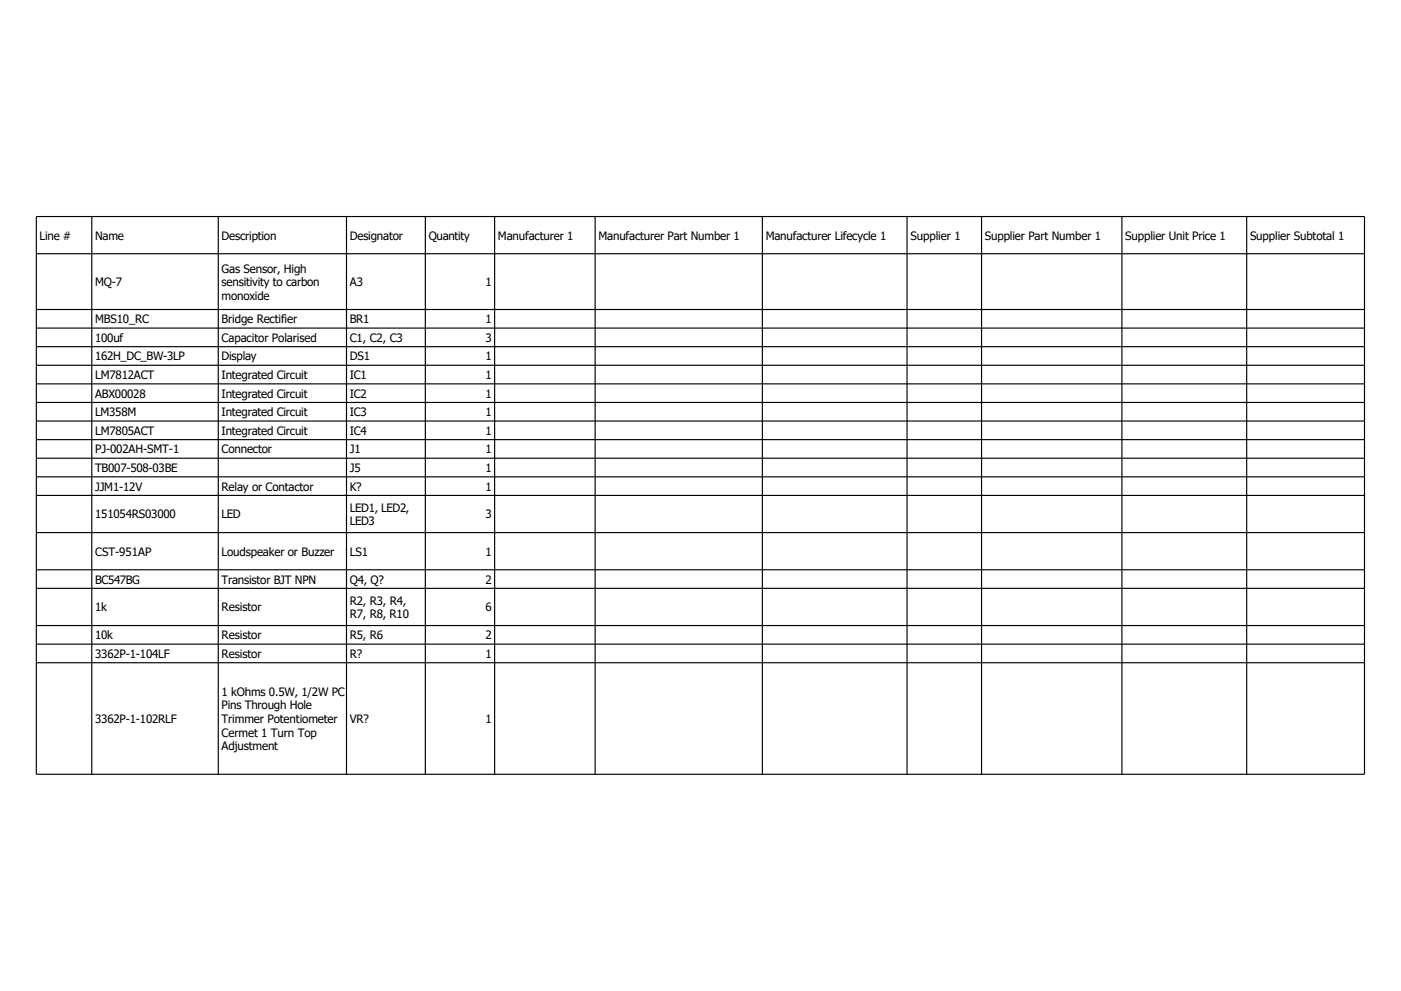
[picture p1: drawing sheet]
<svg xmlns="http://www.w3.org/2000/svg" width="297mm" height="210mm" viewBox="0 0 297 210" stroke-linecap="round" stroke-linejoin="round" font-family="sans-serif">
<defs><g id="words">
<g font-size="2.4">
<text x="8.4" y="50.8">Line #</text>
<text x="20.2" y="50.8">Name</text>
<text x="47" y="50.8">Description</text>
<text x="74.1" y="50.8">Designator</text>
<text x="90.9" y="50.8">Quantity</text>
<text x="105.5" y="50.8">Manufacturer 1</text>
<text x="126.8" y="50.8">Manufacturer Part Number 1</text>
<text x="162.3" y="50.8">Manufacturer Lifecycle 1</text>
<text x="192.9" y="50.8">Supplier 1</text>
<text x="208.7" y="50.8">Supplier Part Number 1</text>
<text x="238.5" y="50.8">Supplier Unit Price 1</text>
<text x="264.9" y="50.8">Supplier Subtotal 1</text>
<text x="47" y="57.8">Gas Sensor, High</text>
<text x="20.2" y="60.6">MQ-7</text>
<text x="47" y="60.6">sensitivity to carbon</text>
<text x="47" y="63.5">monoxide</text>
<text x="74.1" y="60.6">A3</text>
<text x="102.9" y="60.6">1</text>
<text x="20.2" y="68.5">MBS10_RC</text>
<text x="47" y="68.5">Bridge Rectifier</text>
<text x="74.1" y="68.5">BR1</text>
<text x="102.9" y="68.5">1</text>
<text x="20.2" y="72.5">100uf</text>
<text x="20.2" y="76.4">162H_DC_BW-3LP</text>
<text x="47" y="72.5">Capacitor Polarised</text>
<text x="47" y="76.4">Display</text>
<text x="74.1" y="72.5">C1, C2, C3</text>
<text x="74.1" y="76.4">DS1</text>
<text x="102.9" y="72.5">3</text>
<text x="102.9" y="76.4">1</text>
<text x="20.2" y="80.3">LM7812ACT</text>
<text x="47" y="80.3">Integrated Circuit</text>
<text x="74.1" y="80.3">IC1</text>
<text x="102.9" y="80.3">1</text>
<text x="20.2" y="84.3">ABX00028</text>
<text x="20.2" y="88.2">LM358M</text>
<text x="47" y="84.3">Integrated Circuit</text>
<text x="47" y="88.2">Integrated Circuit</text>
<text x="74.1" y="84.3">IC2</text>
<text x="74.1" y="88.2">IC3</text>
<text x="102.9" y="84.3">1</text>
<text x="102.9" y="88.2">1</text>
<text x="20.2" y="92.2">LM7805ACT</text>
<text x="47" y="92.2">Integrated Circuit</text>
<text x="74.1" y="92.2">IC4</text>
<text x="102.9" y="92.2">1</text>
<text x="20.2" y="96.1">PJ-002AH-SMT-1</text>
<text x="20.2" y="100">TB007-508-03BE</text>
<text x="47" y="96.1">Connector</text>
<text x="74.1" y="96.1">J1</text>
<text x="74.1" y="100">J5</text>
<text x="102.9" y="96.1">1</text>
<text x="102.9" y="100">1</text>
<text x="20.2" y="104">JJM1-12V</text>
<text x="47" y="104">Relay or Contactor</text>
<text x="74.1" y="104">K?</text>
<text x="102.9" y="104">1</text>
<text x="20.2" y="109.9">151054RS03000</text>
<text x="47" y="109.9">LED</text>
<text x="74.1" y="108.5">LED1, LED2,</text>
<text x="74.1" y="111.3">LED3</text>
<text x="102.9" y="109.9">3</text>
<text x="20.2" y="117.8">CST-951AP</text>
<text x="47" y="117.8">Loudspeaker or Buzzer</text>
<text x="74.1" y="117.8">LS1</text>
<text x="102.9" y="117.8">1</text>
<text x="20.2" y="123.7">BC547BG</text>
<text x="47" y="123.7">Transistor BJT NPN</text>
<text x="74.1" y="123.7">Q4, Q?</text>
<text x="102.9" y="123.7">2</text>
<text x="20.2" y="129.6">1k</text>
<text x="47" y="129.6">Resistor</text>
<text x="74.1" y="128.2">R2, R3, R4,</text>
<text x="74.1" y="131">R7, R8, R10</text>
<text x="102.9" y="129.6">6</text>
<text x="20.2" y="135.5">10k</text>
<text x="47" y="135.5">Resistor</text>
<text x="74.1" y="135.5">R5, R6</text>
<text x="102.9" y="135.5">2</text>
<text x="20.2" y="139.5">3362P-1-104LF</text>
<text x="47" y="139.5">Resistor</text>
<text x="74.1" y="139.5">R?</text>
<text x="102.9" y="139.5">1</text>
<text x="47" y="147.5">1 kOhms 0.5W, 1/2W PC</text>
<text x="20.2" y="153.2">3362P-1-102RLF</text>
<text x="47" y="150.4">Pins Through Hole</text>
<text x="47" y="153.2">Trimmer Potentiometer</text>
<text x="74.1" y="153.2">VR?</text>
<text x="102.9" y="153.2">1</text>
<text x="47" y="156.1">Cermet 1 Turn Top</text>
<text x="47" y="159">Adjustment</text>
</g>
</g></defs>
<g fill="none" stroke="#000" stroke-width=".24">
<path d="M7.7 45.9h281.5v118.2h-281.5zM7.7 53.8h281.5M19.5 45.9v118.2M46.3 45.9v118.2M73.4 45.9v118.2M90.1 45.9v118.2M104.8 45.9v118.2M126.1 45.9v118.2M161.6 45.9v118.2M192.2 45.9v118.2M208 45.9v118.2M237.8 45.9v118.2"/>
<path d="M264.2 45.9v118.2M7.7 65.6h281.5M7.7 69.5h281.5M7.7 73.5h281.5M7.7 77.4h281.5M7.7 81.4h281.5M7.7 85.3h281.5M7.7 89.2h281.5M7.7 93.2h281.5M7.7 97.1h281.5M7.7 101.1h281.5M7.7 105h281.5"/>
<path d="M7.7 112.9h281.5M7.7 120.8h281.5M7.7 124.7h281.5M7.7 132.6h281.5M7.7 136.5h281.5M7.7 140.5h281.5"/>
</g>
<use href="#words"/>
</svg>
